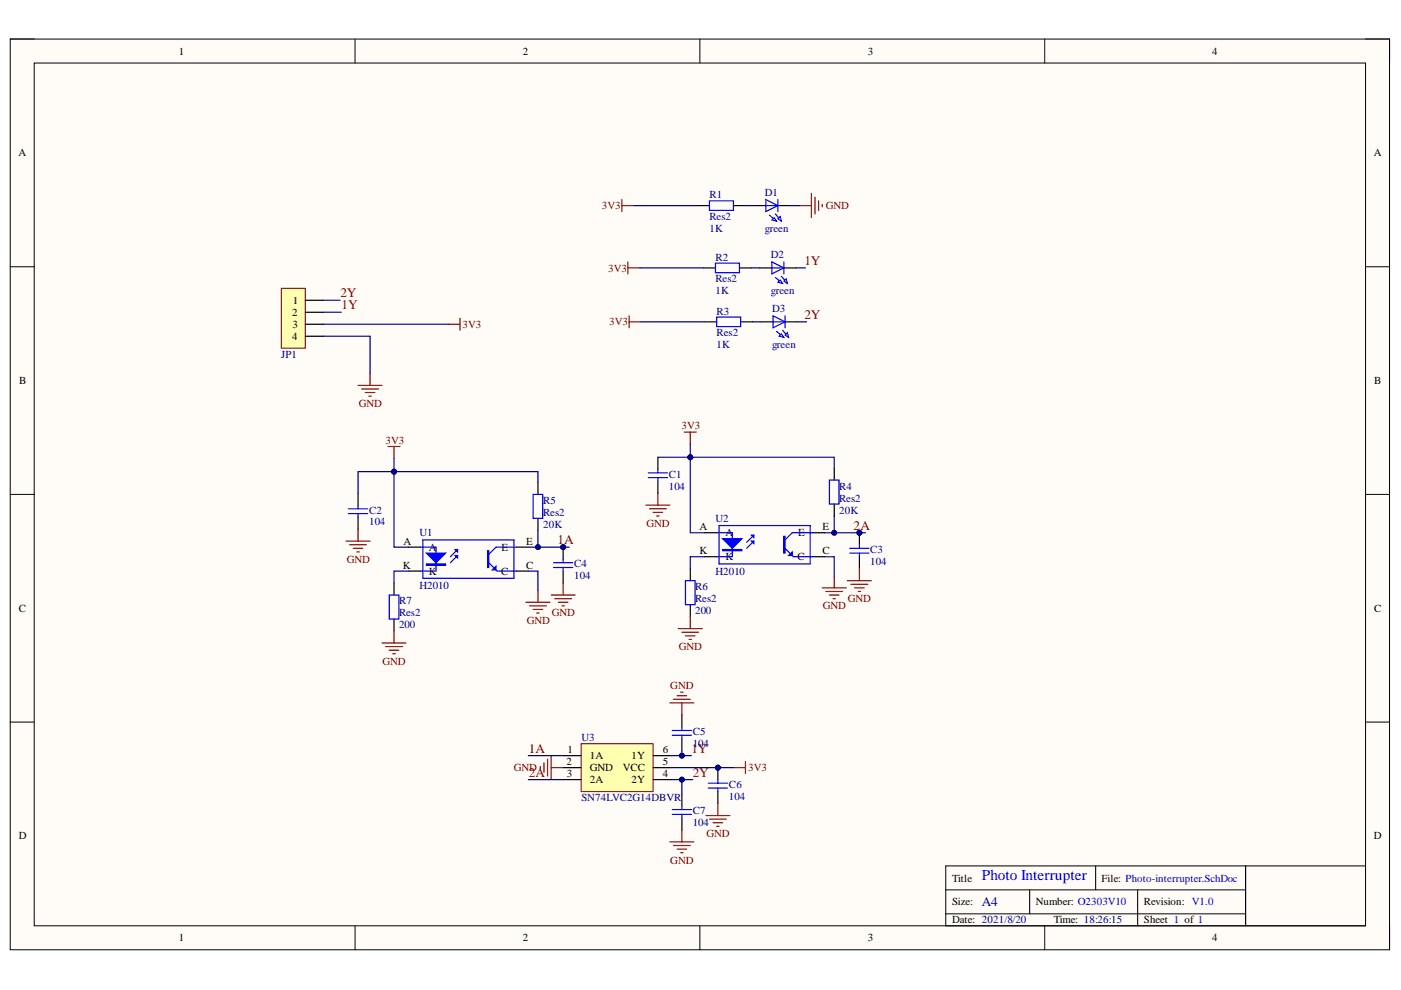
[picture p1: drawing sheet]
<svg xmlns="http://www.w3.org/2000/svg" width="297mm" height="210mm" viewBox="0 0 297 210" stroke-linecap="round" stroke-linejoin="round" font-family="sans-serif">
<defs><g id="words">
<text font-size="3.2" fill="#00f" x="208.2" y="186.6">Photo Interrupter</text>
<g font-size="2.8" fill="#800000">
<text x="170.5" y="56.1">1Y</text>
<text x="72.2" y="63.1">2Y</text>
<text x="72.4" y="65.6">1Y</text>
<text x="170.5" y="67.6">2Y</text>
<text x="181" y="112.3">2A</text>
<text x="118.2" y="115.4">1A</text>
<text x="112.1" y="159.6">1A</text>
<text x="146.6" y="159.6">1Y</text>
<text x="112.1" y="164.7">2A</text>
<text x="146.9" y="164.7">2Y</text>
</g>
<text font-size="2.8" fill="#000080" x="208.2" y="192.1">A4</text>
<g font-size="2.3">
<text x="37.9" y="11.6">1</text>
<text x="110.8" y="11.6">2</text>
<text x="184" y="11.6">3</text>
<text x="257" y="11.6">4</text>
<text x="3.9" y="33.1">A</text>
<text x="291.3" y="33.1">A</text>
<text x="62.1" y="64.4">1</text>
<text x="61.9" y="67">2</text>
<text x="62" y="69.5">3</text>
<text x="61.9" y="72">4</text>
<text x="4.1" y="81.4">B</text>
<text x="291.4" y="81.4">B</text>
<text x="148.3" y="112.4">A</text>
<text x="153.8" y="113.7">A</text>
<text x="169.2" y="113.7">E</text>
<text x="174.4" y="112.4">E</text>
<text x="85.5" y="115.5">A</text>
<text x="90.9" y="116.7">A</text>
<text x="106.3" y="116.7">E</text>
<text x="111.6" y="115.5">E</text>
<text x="148.3" y="117.5">K</text>
<text x="153.8" y="118.8">K</text>
<text x="169.1" y="118.8">C</text>
<text x="174.4" y="117.5">C</text>
<text x="85.4" y="120.5">K</text>
<text x="90.9" y="121.8">K</text>
<text x="106.3" y="121.8">C</text>
<text x="111.6" y="120.5">C</text>
<text x="4" y="129.7">C</text>
<text x="291.4" y="129.7">C</text>
<text x="120.3" y="159.7">1</text>
<text x="125" y="160.9">1A</text>
<text x="133.9" y="160.9">1Y</text>
<text x="140.5" y="159.7">6</text>
<text x="120.1" y="162.2">2</text>
<text x="120.2" y="164.8">3</text>
<text x="125" y="163.5">GND</text>
<text x="125" y="166">2A</text>
<text x="132.1" y="163.5">VCC</text>
<text x="133.9" y="166">2Y</text>
<text x="140.5" y="164.8">4</text>
<text x="140.5" y="162.2">5</text>
<text x="4" y="177.9">D</text>
<text x="291.3" y="177.9">D</text>
<text x="201.8" y="186.9">Title</text>
<text x="201.8" y="192">Size:</text>
<text x="219.6" y="192">Number: O2303V10</text>
<text x="233.6" y="186.9">File: Photo-interrupter.SchDoc</text>
<text x="242.5" y="192">Revision: V1.0</text>
<text x="201.8" y="195.8">Date: 2021/8/20</text>
<text x="223.4" y="195.8">Time: 18:26:15</text>
<text x="242.5" y="195.8">Sheet 1 of 1</text>
<text x="37.9" y="199.6">1</text>
<text x="110.8" y="199.6">2</text>
<text x="184" y="199.6">3</text>
<text x="257" y="199.6">4</text>
</g>
<g font-size="2.3" fill="#000080">
<text x="162.2" y="41.5">D1</text>
<text x="150.4" y="42">R1</text>
<text x="150.4" y="46.6">Res2</text>
<text x="150.4" y="49.1">1K</text>
<text x="162.2" y="49.1">green</text>
<text x="151.7" y="55.3">R2</text>
<text x="151.7" y="59.9">Res2</text>
<text x="163.4" y="54.8">D2</text>
<text x="151.7" y="62.4">1K</text>
<text x="163.4" y="62.4">green</text>
<text x="151.9" y="66.7">R3</text>
<text x="151.9" y="71.3">Res2</text>
<text x="163.7" y="66.2">D3</text>
<text x="59.6" y="75.8">JP1</text>
<text x="151.9" y="73.8">1K</text>
<text x="163.7" y="73.8">green</text>
<text x="141.8" y="101.3">C1</text>
<text x="115.1" y="106.9">R5</text>
<text x="141.8" y="103.8">104</text>
<text x="177.9" y="103.8">R4</text>
<text x="177.9" y="106.3">Res2</text>
<text x="78.3" y="111.4">104</text>
<text x="78.3" y="108.9">C2</text>
<text x="88.9" y="113.7">U1</text>
<text x="115.1" y="111.9">20K</text>
<text x="115.1" y="109.4">Res2</text>
<text x="151.7" y="110.7">U2</text>
<text x="177.9" y="108.9">20K</text>
<text x="184.5" y="119.8">104</text>
<text x="184.5" y="117.2">C3</text>
<text x="88.9" y="124.9">H2010</text>
<text x="121.7" y="122.8">104</text>
<text x="121.7" y="120.3">C4</text>
<text x="147.4" y="125.1">R6</text>
<text x="151.7" y="121.8">H2010</text>
<text x="84.6" y="128.2">R7</text>
<text x="84.6" y="130.7">Res2</text>
<text x="147.4" y="130.2">200</text>
<text x="147.4" y="127.6">Res2</text>
<text x="84.6" y="133.2">200</text>
<text x="146.9" y="155.9">C5</text>
<text x="123.3" y="157.1">U3</text>
<text x="146.9" y="158.4">104</text>
<text x="154.6" y="167">C6</text>
<text x="123.3" y="169.8">SN74LVC2G14DBVR</text>
<text x="146.9" y="172.6">C7</text>
<text x="154.6" y="169.6">104</text>
<text x="146.9" y="175.1">104</text>
</g>
<g font-size="2.3" fill="#800000">
<text x="127.6" y="44.3">3V3</text>
<text x="175.1" y="44.3">GND</text>
<text x="128.9" y="57.6">3V3</text>
<text x="98" y="69.5">3V3</text>
<text x="129.2" y="69">3V3</text>
<text x="76.1" y="86.2">GND</text>
<text x="81.7" y="94.2">3V3</text>
<text x="144.5" y="91">3V3</text>
<text x="137" y="111.7">GND</text>
<text x="73.5" y="119.3">GND</text>
<text x="117" y="130.7">GND</text>
<text x="174.4" y="129.2">GND</text>
<text x="179.8" y="127.6">GND</text>
<text x="111.7" y="132.2">GND</text>
<text x="143.9" y="137.9">GND</text>
<text x="81.1" y="140.9">GND</text>
<text x="142.1" y="146">GND</text>
<text x="109" y="163.5">GND</text>
<text x="158.6" y="163.5">3V3</text>
<text x="149.8" y="177.4">GND</text>
<text x="142.1" y="183.1">GND</text>
</g>
</g></defs>
<path d="M2.2 8.3h292.4v193.1h-292.4z" fill-rule="evenodd" fill="#fffcf8"/>
<path d="M2.2 8.3h292.4v193.1h-292.4z" fill="none" stroke="#000" stroke-width=".21"/>
<path d="M7.3 13.4h282.2v182.9h-282.2z" fill-rule="evenodd" fill="#fffcf8"/>
<g fill="none" stroke="#000" stroke-width=".21">
<path d="M2.2 8.3h5.1M7.3 13.4h282.2v182.9h-282.2zM75.3 8.3v5.1M148.4 8.3v5.1M221.5 8.3v5.1M289.5 8.3h5.1v5.1M2.2 56.6h5.1M289.5 56.6h5.1M2.2 104.8h5.1M289.5 104.8h5.1M2.2 153.1h5.1M289.5 153.1h5.1"/>
<path d="M75.3 196.3v5.1M148.4 196.3v5.1M200.5 188.7h63.6M200.5 193.8h63.6M218.3 188.7v5.1M221.5 196.3v5.1M232.3 183.6v5.1M241.2 188.7v7.6M264.1 183.6v12.7M289.5 183.6h-89v12.7h89M294.6 196.3v5.1"/>
</g>
<path d="M78.5 79.2v2.5M75.9 81.7h5.1M76.7 82.5h3.5M77.4 83.2h2.1M78.2 84h.5" fill="none" stroke="#800000" stroke-width=".25"/>
<path d="M59.6 61.1h5.1v12.7h-5.1z" fill-rule="evenodd" fill="#ffffb0"/>
<path d="M59.6 61.1h5.1v12.7h-5.1z" fill="none" stroke="#800000" stroke-width=".21"/>
<path d="M64.7 63.7h3.8M64.7 66.2h3.8M64.7 68.7h3.8M64.7 71.3h3.8M86.6 116h2.5M109.5 116h2.5M86.6 121.1h2.5M109.5 121.1h2.5" fill="none" stroke="#000" stroke-width=".25"/>
<path d="M89.1 116h3.3v5.1h-3.3M89.6 114.5h19.4v8.1h-19.4zM97 117.8l-1.5 1.5M97 116.5l-1.5 1.5M103.6 119.3l1.8 1.8h4.1M109.5 116h-4.3l-1.6 1.5" fill="none" stroke="#00f" stroke-width=".25"/>
<path d="M90.4 117.3h4.1l-2.1 2z" fill="#00f"/>
<path d="M90.4 117.3h4.1l-2.1 2zM90.4 119.6h4.1v.2h-4.1zM90.4 119.7h4.1" fill="none" stroke="#00f" stroke-width=".25"/>
<path d="M96.5 116.5h.5v.5z" fill="#00f"/>
<path d="M96.5 116.5h.5v.5z" fill="none" stroke="#00f" stroke-width=".25"/>
<path d="M96.5 117.8h.5v.5z" fill="#00f"/>
<path d="M96.5 117.8h.5v.5zM103.4 116.8h.2v3.5h-.2zM103.5 116.8v3.5" fill="none" stroke="#00f" stroke-width=".25"/>
<path d="M104.4 120.8l.8-.7v.7z" fill="#00f"/>
<path d="M151.7 55.8h5.1v2h-5.1zM163.6 55.5l2.6 1.3-2.6 1.3zM163.6 56.8h2.6M164.4 58.8l1.5 1.3M165.7 58.6l1.2 1.5M166.2 55.5v2.6M104.4 120.8l.8-.7v.7z" fill="none" stroke="#00f" stroke-width=".25"/>
<path d="M133.1 55.5v2.6M133.1 56.8h2.6M82.3 94.7h2.5M83.5 94.7v2.5" fill="none" stroke="#800000" stroke-width=".25"/>
<path d="M149.2 56.8h2.5M156.8 56.8h2.5M161.1 56.8h2.5M166.2 56.8h2.5" fill="none" stroke="#000" stroke-width=".25"/>
<path d="M164.9 59.9l.5-.6 .5 .8z" fill="#c0c0c0"/>
<path d="M164.9 59.9l.5-.6 .5 .8z" fill="none" stroke="#00f" stroke-width=".21"/>
<path d="M166.2 59.6l.5-.5 .2 1z" fill="#c0c0c0"/>
<path d="M166.2 59.6l.5-.5 .2 1z" fill="none" stroke="#00f" stroke-width=".21"/>
<path d="M133.4 67v2.5M133.4 68.2h2.5" fill="none" stroke="#800000" stroke-width=".25"/>
<path d="M149.4 68.2h2.5M157 68.2h2.6M161.4 68.2h2.5M166.4 68.2h2.6" fill="none" stroke="#000" stroke-width=".25"/>
<path d="M151.9 67.2h5.1v2.1h-5.1zM163.9 67l2.5 1.2-2.5 1.3zM163.9 68.2h2.5M164.7 70.3l1.5 1.2M165.9 70l1.3 1.5M166.4 67v2.5" fill="none" stroke="#00f" stroke-width=".25"/>
<path d="M165.2 71.3l.5-.5 .5 .7z" fill="#c0c0c0"/>
<path d="M165.2 71.3l.5-.5 .5 .7z" fill="none" stroke="#00f" stroke-width=".21"/>
<path d="M166.4 71l.5-.5 .3 1z" fill="#c0c0c0"/>
<path d="M166.4 71l.5-.5 .3 1z" fill="none" stroke="#00f" stroke-width=".21"/>
<path d="M131.9 42.3v2.6M131.9 43.6h2.5" fill="none" stroke="#800000" stroke-width=".25"/>
<path d="M147.9 43.6h2.5M155.5 43.6h2.5M159.8 43.6h2.6M164.9 43.6h2.6" fill="none" stroke="#000" stroke-width=".25"/>
<path d="M150.4 42.6h5.1v2h-5.1zM162.4 42.3l2.5 1.3-2.5 1.3zM162.4 43.6h2.5M163.1 45.6l1.6 1.3M164.4 45.4l1.3 1.5M164.9 42.3v2.6" fill="none" stroke="#00f" stroke-width=".25"/>
<path d="M163.6 46.6l.6-.5 .5 .8z" fill="#c0c0c0"/>
<path d="M163.6 46.6l.6-.5 .5 .8z" fill="none" stroke="#00f" stroke-width=".21"/>
<path d="M164.9 46.4l.5-.5 .3 1z" fill="#c0c0c0"/>
<path d="M164.9 46.4l.5-.5 .3 1z" fill="none" stroke="#00f" stroke-width=".21"/>
<path d="M169.5 43.6h2.5M172 41.1v5M172.8 41.8v3.6M173.6 42.6v2M174.3 43.3v.5M95 68.7h2.5M97.5 67.5v2.5M111.5 127.7h5.1M112.3 128.5h3.5M113 129.2h2.1M113.8 130h.5M114.1 125.2v2.5" fill="none" stroke="#800000" stroke-width=".25"/>
<path d="M114.1 102.3v2.5M114.1 109.9v2.5" fill="none" stroke="#000" stroke-width=".25"/>
<path d="M113 104.8h2.1v5.1h-2.1z" fill="none" stroke="#00f" stroke-width=".25"/>
<circle cx="119.4" cy="116" r=".51" fill="#000080"/>
<circle cx="119.4" cy="116" r=".51" fill="none" stroke="#000080" stroke-width=".21"/>
<path d="M119.4 116v2.5" fill="none" stroke="#000" stroke-width=".25"/>
<circle cx="119.4" cy="116" r=".51" fill="#000080"/>
<circle cx="119.4" cy="116" r=".51" fill="none" stroke="#000080" stroke-width=".21"/>
<path d="M149.4 113h2.5M149.4 118h2.5M172.3 113h2.5M172.3 118h2.5M83.5 123.6v2.6M83.5 131.2v2.6M119.4 121.1v2.5" fill="none" stroke="#000" stroke-width=".25"/>
<path d="M117.4 119.3h4M119.4 118.5v.8M151.9 113h3.4v5h-3.4M152.5 111.4h19.3v8.2h-19.3zM159.8 114.7l-1.5 1.6M159.8 113.5l-1.5 1.5M166.4 116.3l1.8 1.7h4.1M172.3 113h-4.3l-1.6 1.5M82.5 126.2h2.1v5h-2.1zM117.4 120.3h4M119.4 120.3v.8" fill="none" stroke="#00f" stroke-width=".25"/>
<path d="M81 136.3h5.1M81.8 137.1h3.5M82.5 137.9h2.1M83.3 138.6h.5M83.5 133.8v2.5M116.9 126.2h5M117.6 126.9h3.6M118.4 127.7h2M119.1 128.5h.6M119.4 123.6v2.6" fill="none" stroke="#800000" stroke-width=".25"/>
<path d="M153.2 114.2h4.1l-2 2.1z" fill="#00f"/>
<path d="M153.2 114.2h4.1l-2 2.1zM153.2 116.5h4.1v.3h-4.1zM153.2 116.6h4.1" fill="none" stroke="#00f" stroke-width=".25"/>
<path d="M159.3 113.5h.5v.5z" fill="#00f"/>
<path d="M159.3 113.5h.5v.5z" fill="none" stroke="#00f" stroke-width=".25"/>
<path d="M159.3 114.7h.5v.5z" fill="#00f"/>
<path d="M159.3 114.7h.5v.5zM166.2 113.7h.2v3.6h-.2zM166.3 113.7v3.6" fill="none" stroke="#00f" stroke-width=".25"/>
<path d="M167.2 117.8l.8-.8v.8z" fill="#00f"/>
<path d="M167.2 117.8l.8-.8v.8zM175.9 101.8h2v5.1h-2z" fill="none" stroke="#00f" stroke-width=".25"/>
<path d="M145.1 91.6h2.5M146.4 91.6v2.6M174.3 124.6h5.1M175.1 125.4h3.5M175.9 126.2h2M176.6 126.9h.5M176.9 122.1v2.5" fill="none" stroke="#800000" stroke-width=".25"/>
<path d="M176.9 99.2v2.6M176.9 106.9v2.5" fill="none" stroke="#000" stroke-width=".25"/>
<circle cx="182.2" cy="113" r=".51" fill="#000080"/>
<circle cx="182.2" cy="113" r=".51" fill="none" stroke="#000080" stroke-width=".21"/>
<path d="M182.2 113v2.5" fill="none" stroke="#000" stroke-width=".25"/>
<circle cx="182.2" cy="113" r=".51" fill="#000080"/>
<circle cx="182.2" cy="113" r=".51" fill="none" stroke="#000080" stroke-width=".21"/>
<path d="M182.2 118v2.6M146.4 120.6v2.5M146.4 128.2v2.5" fill="none" stroke="#000" stroke-width=".25"/>
<path d="M180.2 117.3h4M180.2 116.3h4M182.2 115.5v.8M182.2 117.3v.7M145.3 123.1h2.1v5.1h-2.1z" fill="none" stroke="#00f" stroke-width=".25"/>
<path d="M143.8 133.3h5.1M144.6 134h3.5M145.3 134.8h2.1M146.1 135.6h.5M146.4 130.7v2.6M179.7 123.1h5M180.4 123.9h3.6M181.2 124.6h2M182 125.4h.5M182.2 120.6v2.5" fill="none" stroke="#800000" stroke-width=".25"/>
<path d="M123.2 157.7h15.3v10.1h-15.3z" fill-rule="evenodd" fill="#ffffb0"/>
<path d="M123.2 157.7h15.3v10.1h-15.3z" fill="none" stroke="#800000" stroke-width=".21"/>
<path d="M119.4 160.2h3.8M119.4 162.8h3.8M119.4 165.3h3.8M138.5 160.2h3.8M138.5 162.8h3.8M138.5 165.3h3.8" fill="none" stroke="#000" stroke-width=".25"/>
<path d="M114.6 162.5v.5M115.3 161.7v2.1M116.1 161v3.5M116.9 160.2v5.1M116.9 162.8h2.5M155.5 162.8h2.5M158 161.5v2.5" fill="none" stroke="#800000" stroke-width=".25"/>
<circle cx="152.2" cy="162.8" r=".51" fill="#000080"/>
<circle cx="152.2" cy="162.8" r=".51" fill="none" stroke="#000080" stroke-width=".21"/>
<path d="M152.2 162.8v2.5" fill="none" stroke="#000" stroke-width=".25"/>
<circle cx="152.2" cy="162.8" r=".51" fill="#000080"/>
<circle cx="152.2" cy="162.8" r=".51" fill="none" stroke="#000080" stroke-width=".21"/>
<path d="M139.5 97v2.5M75.9 104.6v2.5M75.9 109.7v2.5M139.5 102v2.6M144.6 151.6v2.5M144.6 156.7v2.5M144.6 168.3v2.6M144.6 173.4v2.6M152.2 167.8v2.6" fill="none" stroke="#000" stroke-width=".25"/>
<g fill="none" stroke="#00f" stroke-width=".25">
<path d="M139.5 99.5v.8M73.9 108.9h4M73.9 107.9h4M75.9 107.1v.8M75.9 108.9v.8M137.4 101.3h4.1M137.4 100.3h4.1M139.5 101.3v.7M142.5 155.9h4.1M142.5 154.9h4.1M144.6 154.1v.8M144.6 155.9v.8"/>
<path d="M142.5 172.7h4.1M142.5 171.6h4.1M144.6 170.9v.7M144.6 172.7v.7M150.2 167.1h4M150.2 166.1h4M152.2 165.3v.8M152.2 167.1v.7"/>
</g>
<g fill="none" stroke="#800000" stroke-width=".25">
<path d="M73.4 114.7h5.1M74.1 115.5h3.6M74.9 116.3h2M75.7 117h.5M75.9 112.2v2.5M136.9 107.1h5.1M137.7 107.9h3.6M138.5 108.6h2M139.2 109.4h.5M139.5 104.6v2.5M149.7 172.9h5M150.4 173.7h3.6"/>
<path d="M151.2 174.4h2M151.9 175.2h.6M152.2 170.4v2.5"/>
</g>
<g fill="none" stroke="#000080" stroke-width=".25">
<path d="M134.4 43.6h13.5M135.7 56.8h13.5M158 43.6h1.8M159.3 56.8h1.8M167.5 43.6h2M168.7 56.8h2.1M68.5 71.3h10v7.9M68.5 68.7h26.5M68.5 66.2h3.9M68.5 63.7h3.6M135.9 68.2h13.5M159.6 68.2h1.8"/>
<path d="M169 68.2h2M83.5 97.2v18.8h3.1"/>
</g>
<circle cx="83.5" cy="100" r=".51" fill="#000080"/>
<circle cx="83.5" cy="100" r=".51" fill="none" stroke="#000080" stroke-width=".21"/>
<path d="M83.5 100h30.6v2.3" fill="none" stroke="#000080" stroke-width=".25"/>
<circle cx="83.5" cy="100" r=".51" fill="#000080"/>
<circle cx="83.5" cy="100" r=".51" fill="none" stroke="#000080" stroke-width=".21"/>
<path d="M114.1 112.4v3.6" fill="none" stroke="#000080" stroke-width=".25"/>
<circle cx="114.1" cy="116" r=".51" fill="#000080"/>
<circle cx="114.1" cy="116" r=".51" fill="none" stroke="#000080" stroke-width=".21"/>
<path d="M112 116h8.7" fill="none" stroke="#000080" stroke-width=".25"/>
<circle cx="114.1" cy="116" r=".51" fill="#000080"/>
<circle cx="114.1" cy="116" r=".51" fill="none" stroke="#000080" stroke-width=".21"/>
<circle cx="119.4" cy="116" r=".51" fill="#000080"/>
<circle cx="119.4" cy="116" r=".51" fill="none" stroke="#000080" stroke-width=".21"/>
<path d="M146.4 94.2v18.8h3M86.6 121.1h-3.1v2.5M112 121.1h2.1v4.1" fill="none" stroke="#000080" stroke-width=".25"/>
<circle cx="146.4" cy="96.9" r=".51" fill="#000080"/>
<circle cx="146.4" cy="96.9" r=".51" fill="none" stroke="#000080" stroke-width=".21"/>
<path d="M146.4 97h30.5v2.2" fill="none" stroke="#000080" stroke-width=".25"/>
<circle cx="146.4" cy="96.9" r=".51" fill="#000080"/>
<circle cx="146.4" cy="96.9" r=".51" fill="none" stroke="#000080" stroke-width=".21"/>
<path d="M176.9 109.4v3.6" fill="none" stroke="#000080" stroke-width=".25"/>
<circle cx="176.9" cy="113" r=".51" fill="#000080"/>
<circle cx="176.9" cy="113" r=".51" fill="none" stroke="#000080" stroke-width=".21"/>
<path d="M174.8 113h8.7" fill="none" stroke="#000080" stroke-width=".25"/>
<circle cx="176.9" cy="113" r=".51" fill="#000080"/>
<circle cx="176.9" cy="113" r=".51" fill="none" stroke="#000080" stroke-width=".21"/>
<circle cx="182.2" cy="113" r=".51" fill="#000080"/>
<circle cx="182.2" cy="113" r=".51" fill="none" stroke="#000080" stroke-width=".21"/>
<path d="M149.4 118h-3v2.6M174.8 118h2.1v4.1M112 160.2h7.4M112 165.3h7.4M142.3 160.2h4.3" fill="none" stroke="#000080" stroke-width=".25"/>
<circle cx="144.6" cy="160.2" r=".51" fill="#000080"/>
<circle cx="144.6" cy="160.2" r=".51" fill="none" stroke="#000080" stroke-width=".21"/>
<path d="M142.3 165.3h4.6" fill="none" stroke="#000080" stroke-width=".25"/>
<circle cx="144.6" cy="165.3" r=".51" fill="#000080"/>
<circle cx="144.6" cy="165.3" r=".51" fill="none" stroke="#000080" stroke-width=".21"/>
<path d="M142.3 162.8h13.2" fill="none" stroke="#000080" stroke-width=".25"/>
<circle cx="152.2" cy="162.8" r=".51" fill="#000080"/>
<circle cx="152.2" cy="162.8" r=".51" fill="none" stroke="#000080" stroke-width=".21"/>
<path d="M83.5 100h-7.6v4.6" fill="none" stroke="#000080" stroke-width=".25"/>
<circle cx="83.5" cy="100" r=".51" fill="#000080"/>
<circle cx="83.5" cy="100" r=".51" fill="none" stroke="#000080" stroke-width=".21"/>
<path d="M139.5 97h6.9" fill="none" stroke="#000080" stroke-width=".25"/>
<circle cx="146.4" cy="96.9" r=".51" fill="#000080"/>
<circle cx="146.4" cy="96.9" r=".51" fill="none" stroke="#000080" stroke-width=".21"/>
<path d="M144.6 165.3v3" fill="none" stroke="#000080" stroke-width=".25"/>
<circle cx="144.6" cy="165.3" r=".51" fill="#000080"/>
<circle cx="144.6" cy="165.3" r=".51" fill="none" stroke="#000080" stroke-width=".21"/>
<path d="M144.6 159.2v1" fill="none" stroke="#000080" stroke-width=".25"/>
<circle cx="144.6" cy="160.2" r=".51" fill="#000080"/>
<circle cx="144.6" cy="160.2" r=".51" fill="none" stroke="#000080" stroke-width=".21"/>
<path d="M142 149h5.1M142.8 148.3h3.6M143.6 147.5h2M144.3 146.7h.5M144.6 149v2.6M142 178.5h5.1M142.8 179.3h3.6M144.6 176v2.5M143.6 180h2M144.3 180.8h.5" fill="none" stroke="#800000" stroke-width=".25"/>
<use href="#words"/>
</svg>
